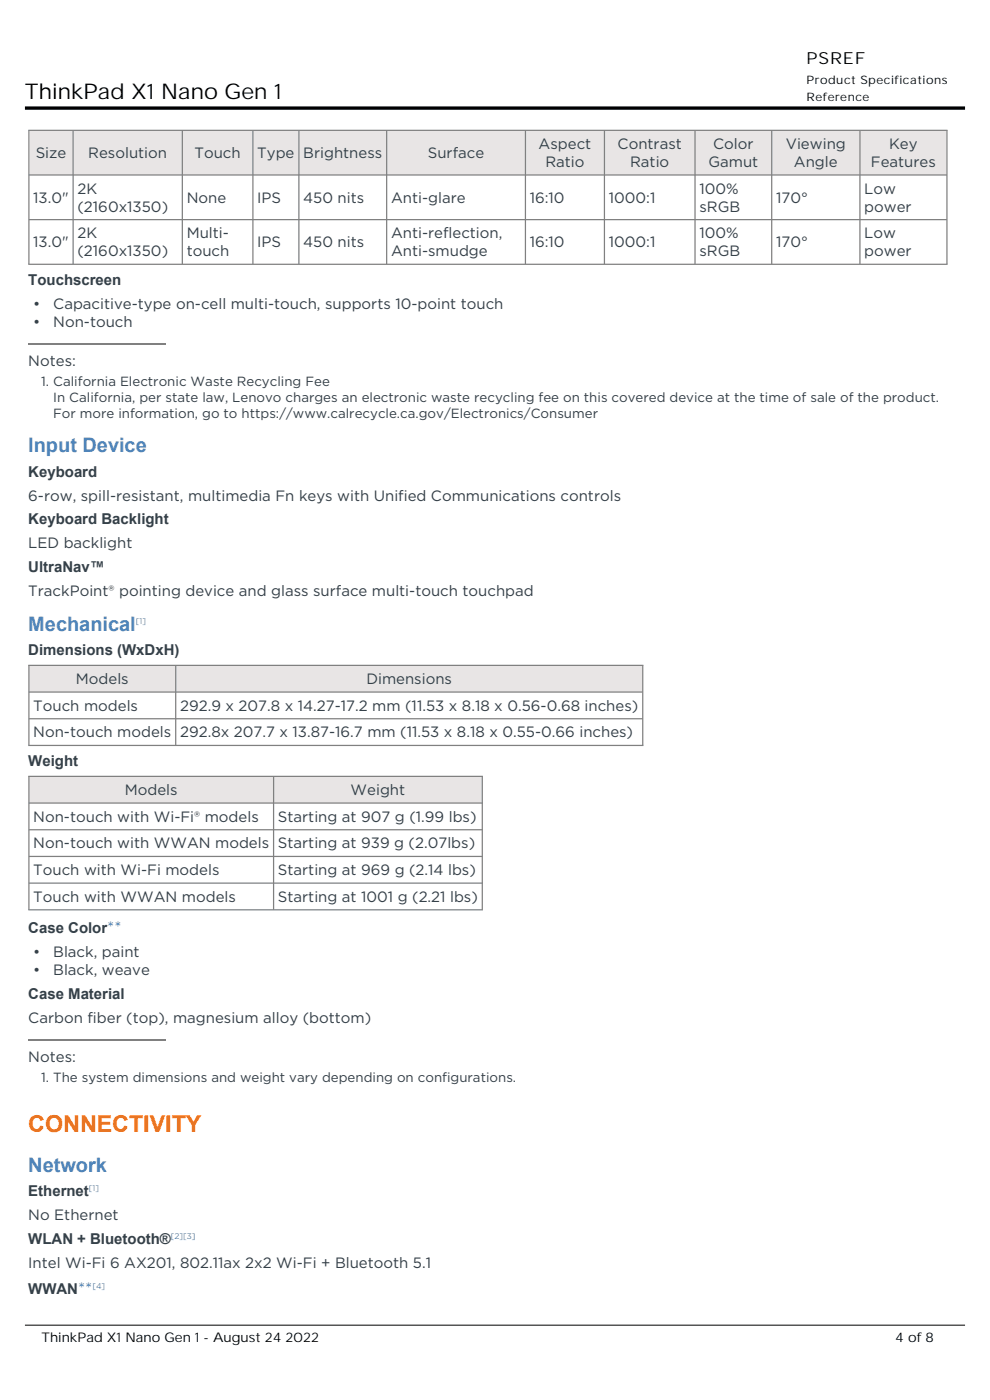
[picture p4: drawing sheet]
<svg xmlns="http://www.w3.org/2000/svg" width="210mm" height="297mm" viewBox="0 0 210 297" stroke-linecap="round" stroke-linejoin="round" font-family="sans-serif">
<defs><g id="words">
<text font-size="4.9" fill="#ff6a00" x="6" y="240.1">CONNECTIVITY</text>
<text font-size="4.6" x="5.3" y="21.1">ThinkPad X1 Nano Gen 1</text>
<g font-size="4.2" fill="#3e8ddd">
<text x="6" y="95.9">Input Device</text>
<text x="6" y="133.8">Mechanical</text>
<text x="6" y="248.6">Network</text>
</g>
<text font-size="3.5" x="171.1" y="13.6">PSREF</text>
<g font-size="3.2" fill="#333f48">
<text x="7.6" y="33.5">Size</text>
<text x="18.7" y="33.5">Resolution</text>
<text x="41.3" y="33.5">Touch</text>
<text x="54.6" y="33.5">Type</text>
<text x="64.3" y="33.5">Brightness</text>
<text x="90.8" y="33.5">Surface</text>
<text x="114.2" y="31.6">Aspect</text>
<text x="115.7" y="35.4">Ratio</text>
<text x="131" y="31.6">Contrast</text>
<text x="133.7" y="35.4">Ratio</text>
<text x="150.3" y="35.4">Gamut</text>
<text x="151.3" y="31.6">Color</text>
<text x="166.7" y="31.6">Viewing</text>
<text x="168.4" y="35.4">Angle</text>
<text x="184.7" y="35.4">Features</text>
<text x="188.6" y="31.6">Key</text>
<text x="16.4" y="41.1">2K</text>
<text x="148.4" y="41.1">100%</text>
<text x="183.3" y="41.1">Low</text>
<text x="7.1" y="43">13.0&quot;</text>
<text x="16.4" y="44.9">(2160x1350)</text>
<text x="39.6" y="43">None</text>
<text x="54.6" y="43">IPS</text>
<text x="64.3" y="43">450 nits</text>
<text x="82.9" y="43">Anti-glare</text>
<text x="112.4" y="43">16:10</text>
<text x="129.1" y="43">1000:1</text>
<text x="148.4" y="44.9">sRGB</text>
<text x="164.6" y="43">170°</text>
<text x="183.3" y="44.9">power</text>
<text x="7.1" y="52.5">13.0&quot;</text>
<text x="16.4" y="50.6">2K</text>
<text x="39.6" y="50.6">Multi-</text>
<text x="54.6" y="52.5">IPS</text>
<text x="64.3" y="52.5">450 nits</text>
<text x="82.9" y="50.6">Anti-reflection,</text>
<text x="112.4" y="52.5">16:10</text>
<text x="129.1" y="52.5">1000:1</text>
<text x="148.4" y="50.6">100%</text>
<text x="164.6" y="52.5">170°</text>
<text x="183.3" y="50.6">Low</text>
<text x="16.4" y="54.4">(2160x1350)</text>
<text x="39.6" y="54.4">touch</text>
<text x="82.9" y="54.4">Anti-smudge</text>
<text x="148.4" y="54.4">sRGB</text>
<text x="183.3" y="54.4">power</text>
<text x="6" y="60.4">Touchscreen</text>
<text x="7" y="65.5">•</text>
<text x="11.3" y="65.5">Capacitive-type on-cell multi-touch, supports 10-point touch</text>
<text x="7" y="69.4">•</text>
<text x="11.3" y="69.4">Non-touch</text>
<text x="6" y="77.7">Notes:</text>
<text x="6" y="101.1">Keyboard</text>
<text x="6" y="106.2">6-row, spill-resistant, multimedia Fn keys with Unified Communications controls</text>
<text x="6" y="111.2">Keyboard Backlight</text>
<text x="6" y="116.3">LED backlight</text>
<text x="6" y="121.4">UltraNav™</text>
<text x="6" y="126.4">TrackPoint® pointing device and glass surface multi-touch touchpad</text>
<text x="6" y="139">Dimensions (WxDxH)</text>
<text x="16.1" y="145.1">Models</text>
<text x="77.7" y="145.1">Dimensions</text>
<text x="7.1" y="150.8">Touch models</text>
<text x="38.2" y="150.8">292.9 x 207.8 x 14.27-17.2 mm (11.53 x 8.18 x 0.56-0.68 inches)</text>
<text x="7.1" y="156.5">Non-touch models</text>
<text x="38.2" y="156.5">292.8x 207.7 x 13.87-16.7 mm (11.53 x 8.18 x 0.55-0.66 inches)</text>
<text x="6" y="162.5">Weight</text>
<text x="26.5" y="168.7">Models</text>
<text x="74.4" y="168.7">Weight</text>
<text x="7.1" y="174.3">Non-touch with Wi-Fi® models</text>
<text x="59" y="174.3">Starting at 907 g (1.99 lbs)</text>
<text x="7.1" y="180">Non-touch with WWAN models</text>
<text x="7.1" y="185.7">Touch with Wi-Fi models</text>
<text x="59" y="180">Starting at 939 g (2.07lbs)</text>
<text x="59" y="185.7">Starting at 969 g (2.14 lbs)</text>
<text x="7.1" y="191.3">Touch with WWAN models</text>
<text x="59" y="191.3">Starting at 1001 g (2.21 lbs)</text>
<text x="6" y="197.9">Case Color**</text>
<text x="7" y="203.1">•</text>
<text x="11.3" y="203.1">Black, paint</text>
<text x="7" y="206.9">•</text>
<text x="11.3" y="206.9">Black, weave</text>
<text x="6" y="211.9">Case Material</text>
<text x="6" y="217">Carbon fiber (top), magnesium alloy (bottom)</text>
<text x="6" y="225.3">Notes:</text>
<text x="6" y="253.8">Ethernet</text>
<text x="6" y="258.9">No Ethernet</text>
<text x="6" y="263.9">WLAN + Bluetooth®</text>
<text x="6" y="269">Intel Wi-Fi 6 AX201, 802.11ax 2x2 Wi-Fi + Bluetooth 5.1</text>
<text x="6" y="274.4">WWAN**</text>
</g>
<g font-size="2.8" fill="#333f48">
<text x="8.7" y="81.9">1. California Electronic Waste Recycling Fee</text>
<text x="11.3" y="85.3">In California, per state law, Lenovo charges an electronic waste recycling fee on this covered device at the time of sale of the product.</text>
<text x="11.3" y="88.7">For more information, go to https://www.calrecycle.ca.gov/Electronics/Consumer</text>
<text x="8.7" y="229.6">1. The system dimensions and weight vary depending on configurations.</text>
</g>
<g font-size="2.8">
<text x="8.8" y="284.7">ThinkPad X1 Nano Gen 1 - August 24 2022</text>
<text x="189.9" y="284.7">4 of 8</text>
</g>
<g font-size="2.5">
<text x="171.1" y="17.8">Product Specifications</text>
<text x="171.1" y="21.4">Reference</text>
</g>
<g font-size="1.8" fill="#3e8ddd">
<text x="28.8" y="132.4">[1]</text>
<text x="18.9" y="252.7">[1]</text>
<text x="36.3" y="262.8">[2][3]</text>
<text x="19.6" y="273.4">[4]</text>
</g>
</g></defs>
<g fill="#e8e5e5">
<path d="M6.3 27.8h9.1v9.2h-9.1z"/>
<path d="M15.6 27.8h22.9v9.2h-22.9z"/>
<path d="M38.8 27.8h14.7v9.2h-14.7z"/>
<path d="M53.8 27.8h9.5v9.2h-9.5z"/>
<path d="M63.5 27.8h18.4v9.2h-18.4z"/>
<path d="M82.1 27.8h29.2v9.2h-29.2z"/>
<path d="M111.6 27.8h16.5v9.2h-16.5z"/>
<path d="M128.3 27.8h19v9.2h-19z"/>
<path d="M147.6 27.8h16v9.2h-16z"/>
<path d="M163.8 27.8h18.5v9.2h-18.5z"/>
<path d="M182.5 27.8h18.2v9.2h-18.2z"/>
</g>
<g fill="none" stroke="#808080" stroke-width=".26">
<path d="M6 27.7h195M6.1 37.1h194.8M6.1 27.7v28.4M15.5 27.7v28.4M38.7 27.7v28.4M53.6 27.7v28.4M63.4 27.7v28.4M82 27.7v28.4M111.5 27.7v28.4M128.2 27.7v28.4M147.4 27.7v28.4M163.7 27.7v28.4"/>
<path d="M182.4 27.7v28.4M200.9 27.7v28.4M6 56.1h195M6.1 46.6h194.8M6 72.9h29.2"/>
</g>
<g fill="#e8e5e5">
<path d="M6.3 141.3h30.8v5.4h-30.8z"/>
<path d="M37.4 141.3h98.8v5.4h-98.8z"/>
</g>
<path d="M6 141.2h130.5M6 158.1h130.5M6.1 146.8h130.2M6.1 152.5h130.2M6.1 141.2v16.9M37.3 141.2v16.9M136.3 141.2v16.9" fill="none" stroke="#808080" stroke-width=".26"/>
<g fill="#e8e5e5">
<path d="M6.3 164.8h51.6v5.4h-51.6z"/>
<path d="M58.2 164.8h44v5.4h-44z"/>
</g>
<path d="M6 164.7h96.4M6.1 170.4h96.2M6.1 176h96.2M6.1 164.7v28.3M58 164.7v28.3M102.3 164.7v28.3M6 193h96.4M6.1 181.7h96.2M6.1 187.3h96.2M6 220.5h29.2" fill="none" stroke="#808080" stroke-width=".26"/>
<path d="M5.3 22.9h199.4" fill="none" stroke="#000" stroke-width=".71" stroke-linecap="butt"/>
<path d="M5.3 281.1h199.4" fill="none" stroke="#000" stroke-width=".21"/>
<use href="#words"/>
</svg>
